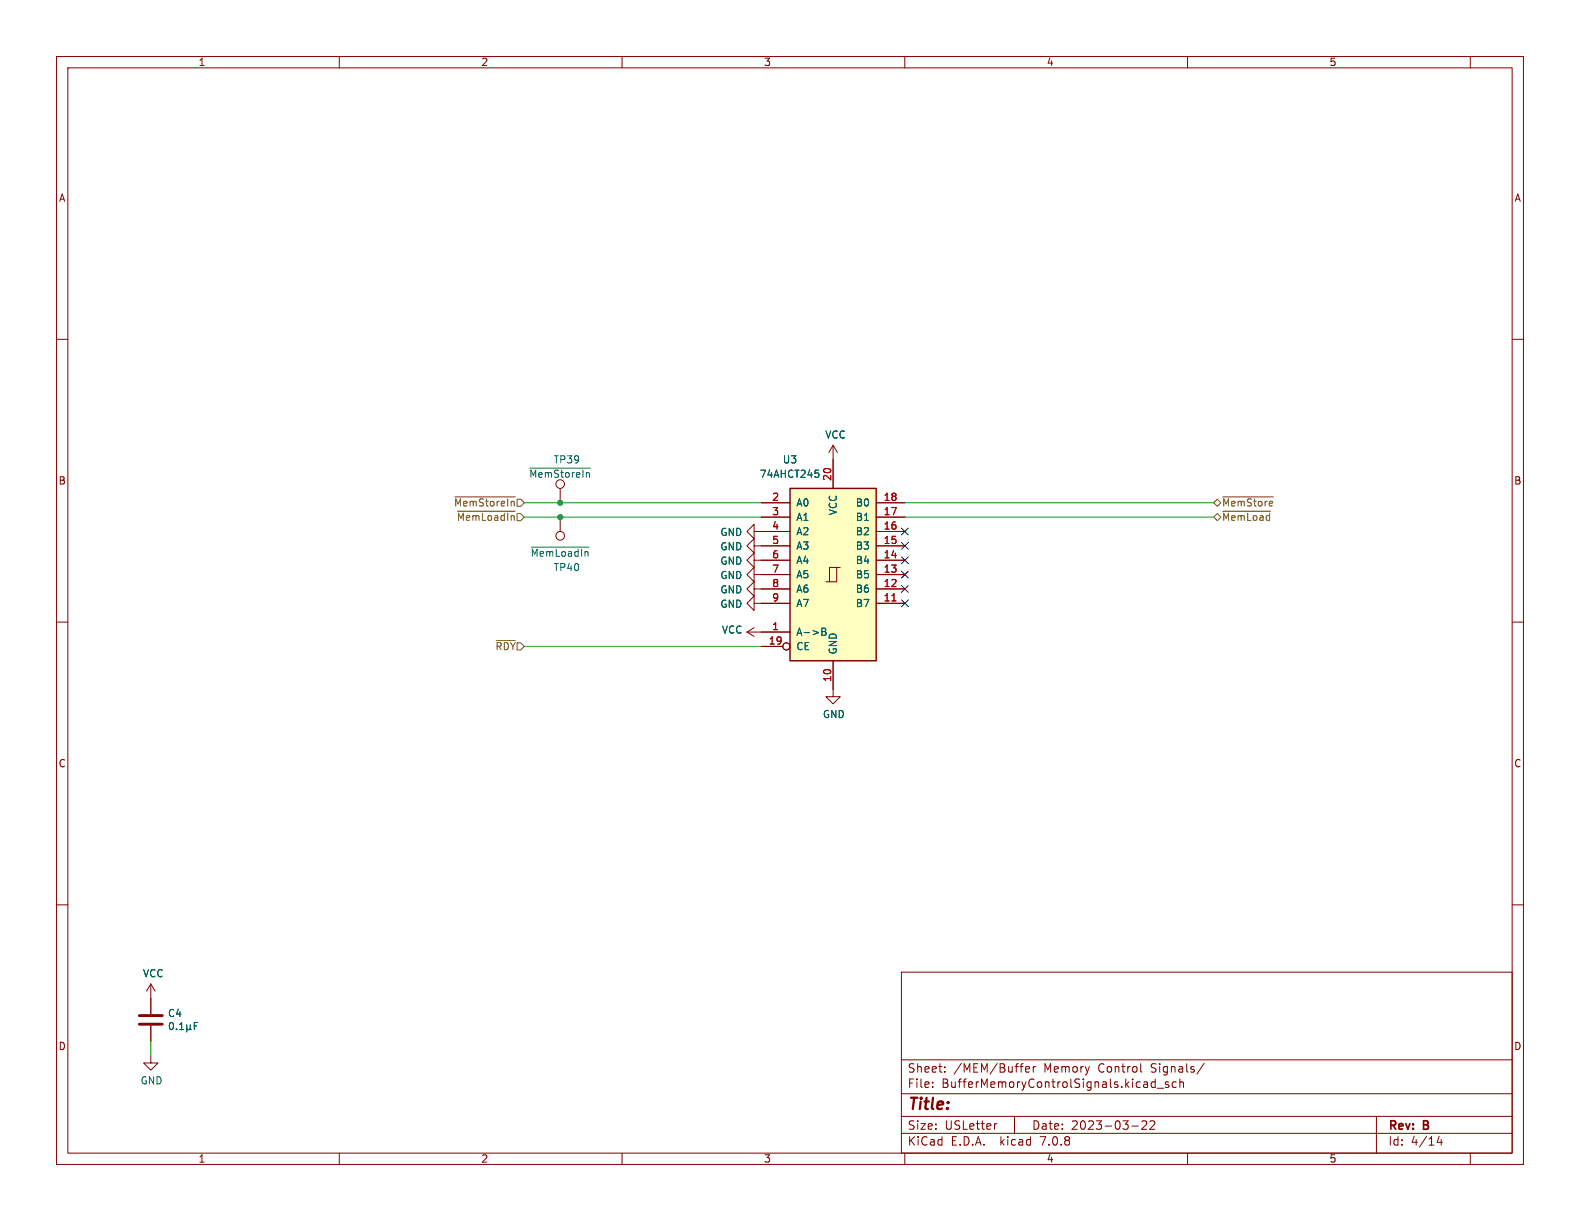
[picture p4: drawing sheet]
<svg xmlns="http://www.w3.org/2000/svg" width="279mm" height="216mm" viewBox="0 0 279 216" stroke-linecap="round" stroke-linejoin="round" font-family="sans-serif">
<defs><g id="words">
<text font-size="2.8" fill="#840000" x="160.4" y="196.8">Title:</text>
<g font-size="2.1" fill="#840000">
<text x="160.4" y="189.9">Sheet:</text>
<text x="168.6" y="189.9">/MEM/Buffer</text>
<text x="184.6" y="189.9">Memory</text>
<text x="194.4" y="189.9">Control</text>
<text x="203.8" y="189.9">Signals/</text>
<text x="160.4" y="192.6">File:</text>
<text x="166.5" y="192.6">BufferMemoryControlSignals.kicad_sch</text>
<text x="160.4" y="202.8">KiCad</text>
<text x="160.4" y="200">Size:</text>
<text x="167.1" y="200">USLetter</text>
<text x="168.1" y="202.8">E.D.A.</text>
<text x="177" y="202.8">kicad</text>
<text x="182.4" y="200">Date:</text>
<text x="184.2" y="202.8">7.0.8</text>
<text x="189.4" y="200">2023-03-22</text>
<text x="245.4" y="200.2">Rev:</text>
<text x="245.4" y="202.8">Id:</text>
<text x="249.5" y="202.8">4/14</text>
<text x="251.8" y="200.2">B</text>
</g>
<g font-size="1.8" fill="#840000">
<text x="35" y="11.9">1</text>
<text x="85" y="11.9">2</text>
<text x="135" y="11.9">3</text>
<text x="185" y="11.9">4</text>
<text x="235" y="11.9">5</text>
<text x="10.3" y="35.9">A</text>
<text x="267.7" y="35.9">A</text>
<text x="10.3" y="85.9">B</text>
<text x="267.7" y="85.9">B</text>
<text x="10.3" y="135.9">C</text>
<text x="267.7" y="135.9">C</text>
<text x="10.3" y="185.9">D</text>
<text x="267.7" y="185.9">D</text>
<text x="35" y="205.8">1</text>
<text x="85" y="205.8">2</text>
<text x="135" y="205.8">3</text>
<text x="185" y="205.8">4</text>
<text x="235" y="205.8">5</text>
</g>
<g font-size="1.8" fill="#006464">
<text x="145.8" y="77.7">VCC</text>
<text x="97.8" y="82.1">TP39</text>
<text x="138.3" y="82.1">U3</text>
<text x="93.5" y="84.7">~{MemStoreIn}</text>
<text x="134.2" y="84.7">74AHCT245</text>
<text x="140.7" y="89.8">A0</text>
<text x="151.2" y="89.8">B0</text>
<text x="127.3" y="95">GND</text>
<text x="140.7" y="92.3">A1</text>
<text x="140.7" y="94.8">A2</text>
<text x="148.2" y="91.2" transform="rotate(-90 148.2 91.2)">VCC</text>
<text x="151.2" y="94.8">B2</text>
<text x="151.2" y="92.3">B1</text>
<text x="93.7" y="98.7">~{MemLoadIn}</text>
<text x="97.8" y="101.2">TP40</text>
<text x="127.3" y="97.5">GND</text>
<text x="127.3" y="100.1">GND</text>
<text x="140.7" y="97.4">A3</text>
<text x="140.7" y="99.9">A4</text>
<text x="151.2" y="99.9">B4</text>
<text x="151.2" y="97.4">B3</text>
<text x="127.3" y="105.1">GND</text>
<text x="127.3" y="107.7">GND</text>
<text x="127.3" y="102.6">GND</text>
<text x="140.7" y="102.5">A5</text>
<text x="140.7" y="105">A6</text>
<text x="140.7" y="107.5">A7</text>
<text x="151.2" y="107.5">B7</text>
<text x="151.2" y="105">B6</text>
<text x="151.2" y="102.5">B5</text>
<text x="127.6" y="112.2">VCC</text>
<text x="140.7" y="112.6">A-&gt;B</text>
<text x="140.7" y="115.2">CE</text>
<text x="148.2" y="115.8" transform="rotate(-90 148.2 115.8)">GND</text>
<text x="145.4" y="127.2">GND</text>
<text x="25.2" y="173">VCC</text>
<text x="29.6" y="180">C4</text>
<text x="24.8" y="191.9">GND</text>
</g>
<g font-size="1.8" fill="#725600">
<text x="80.2" y="89.8">~{MemStoreIn}</text>
<text x="216" y="89.8">~{MemStore}</text>
<text x="80.7" y="92.3">~{MemLoadIn}</text>
<text x="216" y="92.3">~{MemLoad}</text>
<text x="87.5" y="115.2">~{RDY}</text>
</g>
<g font-size="1.8" fill="#a90000">
<text x="136.5" y="88.6">2</text>
<text x="147.1" y="85.1" transform="rotate(-90 147.1 85.1)">20</text>
<text x="156.2" y="88.6">18</text>
<text x="136.5" y="91.2">3</text>
<text x="136.5" y="93.7">4</text>
<text x="156.2" y="93.7">16</text>
<text x="156.2" y="91.2">17</text>
<text x="136.5" y="96.3">5</text>
<text x="136.5" y="98.8">6</text>
<text x="136.5" y="101.3">7</text>
<text x="156.2" y="101.3">13</text>
<text x="156.2" y="98.8">14</text>
<text x="156.2" y="96.3">15</text>
<text x="136.5" y="103.9">8</text>
<text x="136.5" y="106.4">9</text>
<text x="156.2" y="106.4">11</text>
<text x="156.2" y="103.9">12</text>
<text x="136.5" y="111.5">1</text>
<text x="135.8" y="114">19</text>
<text x="147.1" y="120.7" transform="rotate(-90 147.1 120.7)">10</text>
</g>
</g></defs>
<g fill="none" stroke="#840000" stroke-width=".18">
<path d="M10 10h259.4v195.9h-259.4zM12 12h255.4v191.9h-255.4zM60 10v2M110 10v2M160 10v2M210 10v2M260 10v2M10 60h2M267.4 60h2M147.3 78.7v7.7M147.3 78.7l-.7 1.3M147.3 78.7l.8 1.3"/>
<path d="M99.1 86.4v2.5M99.1 91.4v2.6M133.3 94v-1.3l-1.2 1.3 1.2 1.3v-1.3h6.4M133.3 96.5v-1.2l-1.2 1.2 1.2 1.3v-1.3h6.4M133.3 99.1v-1.3l-1.2 1.3 1.2 1.2v-1.2h6.4M134.6 91.4h5.1M134.6 88.9h5.1M154.9 99.1h5.1M154.9 96.5h5.1M154.9 94h5.1M154.9 91.4h5.1M154.9 88.9h5.1"/>
<path d="M10 110h2M132.1 111.8h7.6M132.1 111.8l1.2 .7M133.3 104.1v-1.2l-1.2 1.2 1.2 1.3v-1.3h6.4M133.3 106.7v-1.3l-1.2 1.3 1.2 1.3v-1.3h6.4M133.3 101.6v-1.3l-1.2 1.3 1.2 1.3v-1.3h6.4M133.3 111l-1.2 .8M134.6 114.3h3.8M147.3 116.8v6.4h1.3l-1.3 1.3-1.3-1.3h1.3M148 100.3h-1.3v2.6M148.6 100.3h-.6v2.6h-2M154.9 106.7h5.1"/>
<path d="M154.9 104.1h5.1M154.9 101.6h5.1M267.4 110h2M10 160h2M267.4 160h2M26.7 174v5.3M26.7 174l-.8 1.3M26.7 174l.7 1.3M159.4 171.9h108v32h-108zM26.7 186.7v1.3h1.2l-1.2 1.2-1.3-1.2h1.3M26.7 181.4v2.8M159.4 197.4h108"/>
<path d="M159.4 193.4h108M159.4 187.4h108M164.9 192.1v.2M164.9 191.4v.1M167.1 189.4v.2M167.1 188.7v.1M176.3 198.7l-.3 .1M179.4 197.4v3M181.4 189.1l.7-.2-.1-.2-.4-.1-.2 .2v.7h.6M182.7 188.6v1M183.1 188.6l-.2 .1-.2 .2M200.1 199.1h1.2"/>
<path d="M201.7 188.1v1.3l.2 .2M201.9 198.3l.6-.1 .2 .1 .1 .3-.9 1.1h.9M203.4 198.3l.5-.1 .2 .1 .1 .3-.9 1.1h.9M203.6 192.1l.3 .2 .4-.1M204.3 190.8v1.5M204.3 191.4l-.4-.1-.3 .1M204.6 192.4h1.2M206.6 191.4l-.3-.1-.2 .2v.2l.5 .2v.3h-.5M208 191.4l-.4-.1-.3 .3v.4l.1 .2h.6M208.6 191.4l.3-.1 .3 .1 .1 .9M208.6 190.8v1.5M212.9 188l-1.3 1.9"/>
<path d="M243.4 197.4v6.5M60 203.9v2M110 203.9v2M159.4 200.4h108M160 203.9v2M210 203.9v2M254.5 200.9l-.4 1.1h1M254.9 201.5v1M260 203.9v2"/>
<circle cx="99.1" cy="94.7" r=".76"/>
<circle cx="99.1" cy="85.6" r=".76"/>
<circle cx="139.1" cy="114.3" r=".63"/>
</g>
<path d="M139.7 86.4h15.2v30.4h-15.2z" fill="#ffffc2" stroke="#ffffc2" stroke-width=".18"/>
<path d="M139.7 86.4h15.2v30.4h-15.2z" fill="none" stroke="#840000" stroke-width=".25"/>
<g fill="none" stroke="#006464" stroke-width=".18">
<path d="M93.7 82.8h10.7M94 96.7h10.2M144.1 83.1h.6M144.3 83.6h.3l.2 .3-.1 .4-.4 .1M145.4 111.1h.4l.2 .2-.2 .4 .2 .1 .1 .3-.3 .2h-.4zM145.4 111.7h.4M30.1 180.9l.1-.1a.68 .68 0 0 1 .5 .6 .68 .68 0 0 1-.5 .7l-.1-.2-.2-.3zM31.2 181.9v.2M31.8 182.1h.7M31.8 181.2l.3-.4v1.3M33 181.9l.2 .2h.3l.1-.2M33 181.2v1.3"/>
<path d="M33.6 181.9l.2 .2M33.6 181.2v.7M34.4 181.4h.4M35 180.8h-.6v1.3"/>
</g>
<path d="M157.7 106.3h.7" fill="none" stroke="#a90000" stroke-width=".18"/>
<path d="M24.6 179.6h4.1M24.6 181.1h4.1" fill="none" stroke="#840000" stroke-width=".51"/>
<path d="M80.4 87.9h10.7M80.9 90.4h10.2M91.4 88.3h.7l.6 .6-.6 .6h-.7zM214.6 91.4l.7-.6 .6 .6-.6 .7zM214.6 88.9l.7-.6 .6 .6-.6 .6zM216.2 90.4h8.5M216.2 87.9h9M87.7 113.3h3.4" fill="none" stroke="#725600" stroke-width=".18"/>
<path d="M92.7 91.4h41.9M92.7 88.9h41.9M160 91.4h54.6M160 88.9h54.6M92.7 114.3h41.9M26.7 184.2v2.5" fill="none" stroke="#009600" stroke-width=".18"/>
<path d="M159.4 98.5l1.2 1.2M159.4 95.9l1.2 1.2M159.4 93.4l1.2 1.2M160.6 98.5l-1.2 1.2M160.6 95.9l-1.2 1.2M160.6 93.4l-1.2 1.2M159.4 101l1.2 1.2M159.4 103.5l1.2 1.2M159.4 106.1l1.2 1.2M160.6 101l-1.2 1.2M160.6 103.5l-1.2 1.2M160.6 106.1l-1.2 1.2" fill="none" stroke="#000084" stroke-width=".18"/>
<g fill="#009600" stroke="#009600" stroke-width=".18">
<circle cx="99.1" cy="91.4" r=".46"/>
<circle cx="99.1" cy="88.9" r=".46"/>
</g>
<use href="#words"/>
</svg>
